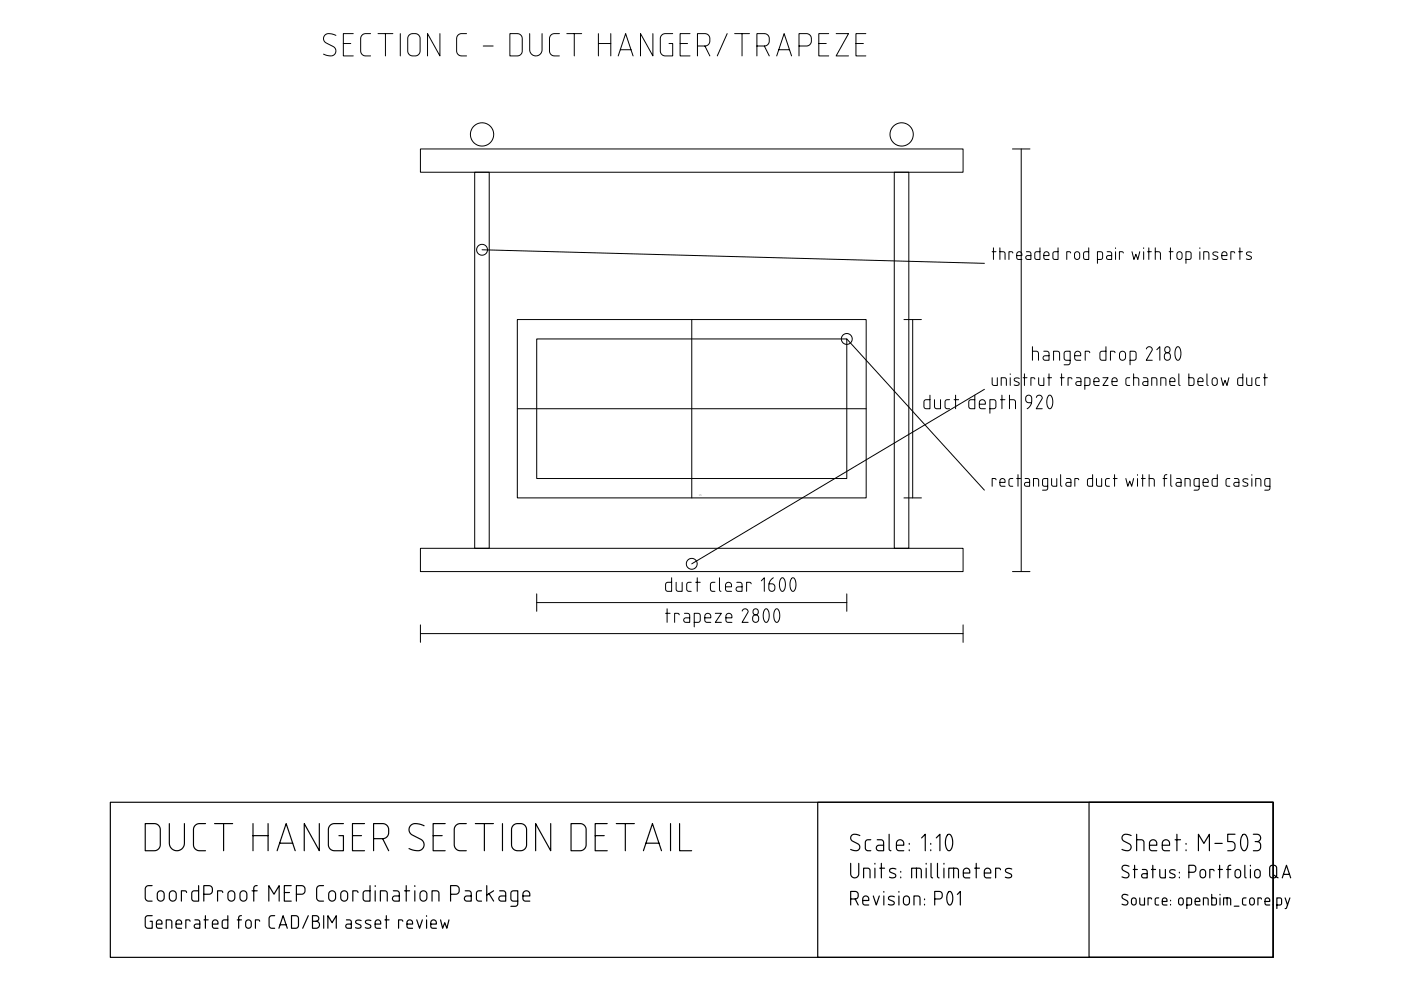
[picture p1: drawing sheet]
<svg xmlns="http://www.w3.org/2000/svg" width="420mm" height="297mm" viewBox="0 0 420 297" stroke-linecap="round" stroke-linejoin="round" font-family="sans-serif">
<g fill="none" stroke="#000" stroke-width=".3">
<path d="M100.7 10.6a2.69 2.69 0 0 0-3.3 0 1.48 1.48 0 0 0 .4 2.3l2.1 1.1a1.54 1.54 0 0 1 .7 2 1.54 1.54 0 0 1-2 .7l-1.6-.5M103 13h2.2M105.9 10.1h-2.9v6.7h2.9M111.1 10.1h-1.5a1.49 1.49 0 0 0-1.4 1.5v3.7a1.49 1.49 0 0 0 1.4 1.5h1.5M113.4 10.1h4.4M115.6 10.1v6.7M120 10.1v6.7M122.7 10.5l.8-.4h1a1.49 1.49 0 0 1 1.5 1.5v3.7a1.49 1.49 0 0 1-1.5 1.5h-.7a1.49 1.49 0 0 1-1.5-1.5v-3.9zM131.9 10.1v6.7l-3.7-6.7v6.7M139.9 10.1h-1.5a1.49 1.49 0 0 0-1.5 1.5v3.7a1.49 1.49 0 0 0 1.5 1.5h1.5M144.9 13.8h3M152.9 10.1h2.2a1.49 1.49 0 0 1 1.5 1.5v3.7a1.49 1.49 0 0 1-1.5 1.5h-2.2z"/>
<path d="M158.9 10.1v4.8a1.86 1.86 0 0 0 1.8 1.9 1.86 1.86 0 0 0 1.9-1.9v-4.8M167.8 10.1h-1.5a1.49 1.49 0 0 0-1.5 1.5v3.7a1.49 1.49 0 0 0 1.5 1.5h1.5M170 10.1h4.4M172.2 10.1v6.7M179.5 13h3.7M179.5 10.1v6.7M183.2 10.1v6.7M185.4 16.8l2.2-6.7 2.3 6.7M186 14.9h3.2M195.8 10.1v6.7l-3.7-6.7v6.7M201.7 10.1h-2.2a1.49 1.49 0 0 0-1.5 1.5v3.7a1.49 1.49 0 0 0 1.5 1.5h2.2v-3.8h-1.1M204 13h2.2"/>
<path d="M206.9 10.1h-2.9v6.7h2.9M209.2 13.8h2.2a1.49 1.49 0 0 0 1.5-1.5v-.7a1.49 1.49 0 0 0-1.5-1.5h-2.2v6.7M211.4 13.8l1.5 3M218.1 10.1l-3 6.7M220.3 10.1h4.5M222.5 10.1v6.7M227 13.8h2.2a1.49 1.49 0 0 0 1.5-1.5v-.7a1.49 1.49 0 0 0-1.5-1.5h-2.2v6.7M229.2 13.8l1.5 3M232.9 16.8l2.3-6.7 2.2 6.7M233.6 14.9h3.2M239.6 13.8h2.2a1.49 1.49 0 0 0 1.5-1.5v-.7a1.49 1.49 0 0 0-1.5-1.5h-2.2v6.7M245.6 13h2.2"/>
<path d="M248.5 10.1h-2.9v6.7h2.9M250.8 10.1h3.7l-3.7 6.7h3.7M256.7 13h2.2M259.7 10.1h-3v6.7h3M126.1 44.7h162.7v6.9h-162.7zM142.4 51.6h4.3v112.7h-4.3zM268.2 51.6h4.4v112.7h-4.4zM303.6 44.7h5.3M306.3 44.7v126.6M144.6 74.9l150.6 4M297.5 75.4h1.2M297.9 74.3v3.5"/>
<path d="M299.9 75.4l1.1 .1 .3 .2 .1 2.1M299.9 74.3v3.5M303.7 75.8l-.2-.3-.9-.1v2.4M304.9 76.6h1.6v-.4a.77 .77 0 0 0-.8-.8 .77 .77 0 0 0-.8 .8l.2 1.4 1.4 .2M307.8 75.4l1 .1 .4 .5v1.8l-1.4-.2-.2-.4 .2-.5 1.4-.1M311.9 74.3v3.5l-1.3-.1-.3-.5 .1-1.4 .4-.3 1.1-.1M313 76.6h1.6v-.4a.77 .77 0 0 0-.8-.8 .77 .77 0 0 0-.8 .8l.2 1.4 1.4 .2M317.3 74.3v3.5l-1.2-.1-.3-.5v-1.4l.4-.3 1.1-.1M321.1 75.8l-.3-.3-.9-.1v2.4M322.5 75.7a.77 .77 0 0 1 .8-.2 .77 .77 0 0 1 .5 .7v.8a.77 .77 0 0 1-.8 .8 .77 .77 0 0 1-.8-.8zM326.5 74.3v3.5l-1.2-.1-.3-.5v-1.4l.4-.3 1.1-.1M329.1 77.8h1.1l.4-.3 .1-1.5-.3-.5-1.3-.1v3.5"/>
<path d="M332 75.4l1 .1 .4 .5v1.8l-1.4-.2-.2-.4 .2-.5 1.4-.1M334.5 74.3v.2M334.5 75.4v2.4M336.9 75.8l-.3-.3-.9-.1v2.4M339.5 75.4l.6 2.4 .6-1.6 .5 1.6 .6-2.4M343 74.3v.2M343 75.4v2.4M344.1 75.4h1.2M344.5 74.3v3.5M346.5 75.4l1 .1 .4 .2 .1 2.1M346.5 74.3v3.5M350.6 75.4h1.2"/>
<path d="M351 74.3v3.5M353.2 75.7a.77 .77 0 0 1 .8-.2 .77 .77 0 0 1 .5 .7v.8a.77 .77 0 0 1-.8 .8 .77 .77 0 0 1-.7-.8zM355.7 77.8h1l.4-.3 .1-1.5-.3-.5-1.2-.1v3.5M359.8 74.3v.2M359.8 75.4v2.4M361 77.8v-2.4l1.1 .1 .3 .2 .1 2.1M365.3 75.7a.86 .86 0 0 0-.9-.3 .86 .86 0 0 0-.7 .7l.2 .3 1.2 .5 .1 .6a1.08 1.08 0 0 1-1.5 .1M366.4 76.6h1.6v-.4a.77 .77 0 0 0-.8-.8 .77 .77 0 0 0-.8 .8l.2 1.4 1.4 .2M370.3 75.8l-.3-.3-.9-.1v2.4M371.5 75.4h1.1M371.8 74.3v3.5M375.3 75.7a.86 .86 0 0 0-.9-.3 .86 .86 0 0 0-.6 .7l.2 .3 1.2 .5v.6a1.08 1.08 0 0 1-1.4 .1"/>
<path d="M155.1 95.8h104.7v53.4h-104.7zM207.5 95.8v53.4M271.1 95.8h5.2M273.7 95.8v53.4M161 101.6h93v41.8h-93zM254 101.6l41.2 45.3M278.9 118.4v4.1l-1.5-.1-.3-.5 .1-1.7 .4-.4h1.3M280.3 119.8v2.2l.2 .4 .4 .1h1.2v-2.7M284.8 119.8l-1 .1-.4 .6 .1 1.7 .5 .3h.8M286.1 119.8h1.4M286.6 118.4v4.1M292.3 118.4v4.1l-1.4-.1-.4-.5 .1-1.7 .5-.4h1.2"/>
<path d="M295.2 116.7l-87.7 52.3M297.5 113.2l.1 1.9 .5 .4h1v-2.3M300 119.8h1.4M300.3 115.5v-2.3h1l.4 .3 .1 2M300.5 118.4v4.1M302.7 119.8h1.3l.4 .3 .1 2.4M302.7 118.4v4.1M303 112.1v.1M303 113.2v2.3M305.7 113.4a.86 .86 0 0 0-.9-.3 .86 .86 0 0 0-.6 .7l.2 .4 1.1 .5 .1 .6a1.08 1.08 0 0 1-1.5 .1M306.8 113.2h1.2M307.2 112.1v3.4"/>
<path d="M309.6 105.3h1.3l.4 .3 .1 2.4M309.6 103.9v4.1M310.3 113.6l-.2-.4h-.9v2.3M310.8 119.1a.88 .88 0 0 1 1-.6 .88 .88 0 0 1 .7 1l-1.7 3h1.8M311.5 113.2v1.9l.6 .4h.9v-2.3M313 105.3h1.2l.4 .7v2l-1.6-.2-.2-.5 .2-.5 1.6-.2M314.2 113.2h1.2M314.5 118.6l.3-.2a2.8 2.8 0 0 1 .4 3.9l-.4 .2a2.8 2.8 0 0 1-.4-3.8zM314.6 112.1v3.4M316 108v-2.7h1.2l.5 .3 .1 2.4M318 113.2h1.1M318.4 112.1v3.4"/>
<path d="M320.9 108h-1.2l-.5-.4-.1-1.7 .4-.5 1.4-.1v3.4l-.4 .6h-1.4M321.5 113.6l-.3-.4h-.9v2.3M322.3 106.6h1.8v-.4a.9 .9 0 0 0-.9-.9 .9 .9 0 0 0-.9 .9l.2 1.6 1.6 .2M322.8 113.2l1 .1 .4 .5v1.7l-1.4-.1-.2-.4 .2-.5 1.4-.1M325.3 115.5h1.1l.4-.3 .1-1.5-.3-.4-1.3-.1v3.5M326.8 105.7l-.3-.4h-1v2.7M328.1 114.4h1.5v-.4a.77 .77 0 0 0-.8-.8 .77 .77 0 0 0-.7 .8l.1 1.4 1.4 .1M330.8 113.2h1.5l-1.5 2.3h1.5M331.7 103.9v4.1l-1.5-.1-.3-.5v-1.8l.5-.3h1.3M333.5 114.4h1.5v-.4a.77 .77 0 0 0-.7-.8 .77 .77 0 0 0-.8 .8l.2 1.4 1.3 .1M334.4 105.7l-.3-.4h-1.1v2.7M336 105.5a.9 .9 0 0 1 1-.2 .9 .9 0 0 1 .5 .9v.9a.9 .9 0 0 1-.9 .9 .9 .9 0 0 1-.9-.9l.1-1.1z"/>
<path d="M338.8 113.2l-.8 .1-.4 .5 .1 1.5 .4 .2h.7M338.9 108h1.3l.4-.4 .1-1.7-.3-.5-1.5-.1v4M340 113.2h1.1l.3 .3 .1 2M340 112.1v3.4M342.9 113.2l1 .1 .3 .5v1.7l-1.3-.1-.2-.4 .2-.5 1.3-.1M343.8 104.6a.88 .88 0 0 1 1-.7 .88 .88 0 0 1 .7 1.1l-1.7 3h1.8M345.4 115.5v-2.3h1.1l.3 .3 .1 2M346.9 104.8l.9-.9v4.1M348.1 115.5v-2.3h1.1l.4 .3 .1 2M349.5 106a.9 .9 0 0 1 .9-.2 .9 .9 0 0 1 .6 .8v.5a.9 .9 0 0 1-.9 .9 .9 .9 0 0 1-.9-.9zM350.8 114.4h1.6v-.4a.77 .77 0 0 0-.8-.8 .77 .77 0 0 0-.8 .8l.2 1.4 1.4 .1M352.9 104.1l.4-.2a2.8 2.8 0 0 1 .4 3.9l-.5 .2a2.8 2.8 0 0 1-.4-3.9z"/>
<path d="M353.5 112.1v3.1l.4 .3M356.5 112.1v3.4h1.3l.3-.5-.1-1.5-.4-.3h-1.1M359.3 114.4h1.5v-.4a.77 .77 0 0 0-.8-.8 .77 .77 0 0 0-.7 .8l.1 1.4 1.4 .1M362 112.1v3.1l.4 .3M363.7 113.4a.77 .77 0 0 1 .9-.1 .77 .77 0 0 1 .5 .7v.8a.77 .77 0 0 1-.8 .7 .77 .77 0 0 1-.8-.7zM366.2 113.2l.6 2.3 .6-1.5 .6 1.5 .5-2.3M372.7 112.1v3.4h-1.2l-.3-.5v-1.5l.4-.3h1.1M373.9 113.2v1.9l.6 .4h.9v-2.3M377.8 113.2l-.9 .1-.3 .5 .1 1.5 .4 .2h.7M378.9 113.2h1.2M379.3 112.1v3.4M155.1 122.5h104.7"/>
<path d="M293.7 121.2h1.8v-.5a.9 .9 0 0 0-.9-.9 .9 .9 0 0 0-.9 .9l.2 1.6 1.6 .2M296.9 122.5h1.2l.5-.3 .1-1.8-.4-.5-1.4-.1v4.1M309.4 120.7h-.9a.9 .9 0 0 1-.9-.9v-.5a.9 .9 0 0 1 .9-.9 .9 .9 0 0 1 .9 .9v.9a2.71 2.71 0 0 1-1.3 2.3M271.1 149.2h5.2M298.7 143.8l-.3-.4h-.9v2.4M299.9 144.6h1.5v-.4a.77 .77 0 0 0-.8-.8 .77 .77 0 0 0-.7 .8l.1 1.4 1.4 .2M303.7 143.4l-.8 .1-.3 .5 .1 1.5 .3 .2 .7 .1M304.9 143.4h1.2M305.3 142.3v3.5M307.4 143.4l1 .1 .4 .5v1.8l-1.4-.2-.2-.4 .2-.5 1.4-.1M309.9 145.8v-2.4h1.1l.4 .3 .1 2.1M314.2 145.8l-1.1-.1-.4-.3v-1.4l.3-.5 1.2-.1v3l-.4 .5h-1.1"/>
<path d="M315.4 143.4v1.9l.5 .5h1v-2.4M318.1 142.3v3.1l.4 .4M319.8 143.4l1 .1 .4 .5v1.8l-1.4-.2-.2-.4 .2-.5 1.4-.1M323.5 143.8l-.3-.4h-.9v2.4M327.7 142.3v3.5l-1.3-.1-.3-.5 .1-1.5 .4-.3h1.1M328.8 143.4v1.9l.6 .5h1v-2.4M332.7 143.4l-.8 .1-.4 .5 .1 1.5 .4 .2 .7 .1M333.9 143.4h1.1M334.3 142.3v3.5M337.6 143.4l.6 2.4 .6-1.6 .6 1.6 .6-2.4M341.1 142.3v.2M341.1 143.4v2.4"/>
<path d="M342.3 143.4h1.2M342.7 142.3v3.5M344.6 143.4h1.1l.4 .3 .1 2.1M344.6 142.3v3.5M348.8 143.4h1.2M350 142.3l-.6 .1-.2 .3v3.1M351.1 142.3v3.1l.4 .4M352.9 143.4l1 .1 .3 .5v1.8l-1.3-.2-.2-.4 .2-.5 1.3-.1M355.4 145.8v-2.4h1.1l.3 .3 .1 2.1M359.6 145.8l-1-.1-.4-.3-.1-1.4 .3-.5 1.2-.1v3l-.4 .5h-1.1M360.8 144.6h1.6v-.4a.77 .77 0 0 0-.8-.8 .77 .77 0 0 0-.8 .8l.2 1.4 1.4 .2M365.1 142.3v3.5l-1.3-.1-.3-.5 .1-1.5 .4-.3h1.1"/>
<path d="M368.8 143.4l-.8 .1-.3 .5 .1 1.5 .3 .2 .7 .1M370.2 143.4l1 .1 .4 .5v1.8l-1.4-.2-.2-.4 .2-.5 1.4-.1M374.3 143.6a.86 .86 0 0 0-.9-.2 .86 .86 0 0 0-.7 .7l.3 .3 1.1 .5 .1 .6a1.08 1.08 0 0 1-1.5 .1M375.4 142.3v.2M375.4 143.4v2.4M376.6 145.8v-2.4h1.1l.3 .3 .1 2.1M380.9 145.8l-1.1-.1-.4-.3-.1-1.4 .3-.5 1.3-.1-.1 3-.4 .5h-1.1M126.1 164.3h162.7v7h-162.7zM161 178v5.2M201.4 173.2v4h-1.4l-.4-.6 .1-1.7 .5-.3 1.2-.1M202.8 174.5v2.2l.2 .4 .5 .1h1.1v-2.7M207.3 174.5l-1 .1-.4 .6 .2 1.7 .4 .3h.8"/>
<path d="M208.7 174.5h1.3M209.1 173.2v4M214.4 174.5l-1 .1-.3 .6 .1 1.7 .4 .3h.8M215.8 173.2v3.6l.4 .4M217.6 175.9h1.8v-.5a.9 .9 0 0 0-.9-.9 .9 .9 0 0 0-.9 .9l.2 1.7 1.6 .1M221 174.5l1.1 .1 .5 .6v2l-1.6-.1-.3-.5 .3-.6 1.6-.1M225.3 175l-.4-.4-1-.1v2.7M228.3 174.1l.9-.9v4M231.9 173.2a2.73 2.73 0 0 0-1.3 2.3v.8a.9 .9 0 0 0 .9 .9 .9 .9 0 0 0 .9-.9v-.4a.9 .9 0 0 0-.9-.9h-.9M234.3 173.3l.4-.1a2.8 2.8 0 0 1 .4 3.8l-.5 .2a2.8 2.8 0 0 1-.4-3.8zM237.5 173.3l.3-.1a2.8 2.8 0 0 1 .4 3.8l-.4 .2a2.8 2.8 0 0 1-.4-3.8zM254 178v5.2"/>
<path d="M303.6 171.3h5.3M126.1 189.9h162.7M126.1 187.3v5.2M161 180.6h93M199.6 183.8h1.4M200.1 182.5v4M203.7 184.3l-.3-.4-1.1-.1v2.7M205.3 183.8l1.1 .1 .4 .6v2l-1.5-.1-.3-.5 .3-.6 1.5-.1M208.2 186.5h1.3l.4-.3 .1-1.8-.4-.5-1.4-.1v4.1M211.4 185.2h1.8v-.5a.9 .9 0 0 0-.9-.9 .9 .9 0 0 0-.9 .9l.2 1.6 1.6 .2M214.5 183.8h1.8l-1.8 2.7h1.8M217.7 185.2h1.8v-.5a.9 .9 0 0 0-.9-.9 .9 .9 0 0 0-.9 .9l.2 1.6 1.6 .2"/>
<path d="M222.6 183.2a.88 .88 0 0 1 1-.7 .88 .88 0 0 1 .7 1l-1.7 3h1.8M226 184.6a.9 .9 0 0 1 1-.2 .9 .9 0 0 1 .5 .8v.4a.9 .9 0 0 1-.9 .9 .9 .9 0 0 1-.9-.9zM229.4 182.6l.4-.1a2.8 2.8 0 0 1 .4 3.8l-.4 .2a2.8 2.8 0 0 1-.4-3.8zM232.6 182.6l.4-.1a2.8 2.8 0 0 1 .4 3.8l-.5 .2a2.8 2.8 0 0 1-.4-3.8zM288.8 187.3v5.2"/>
<circle cx="144.6" cy="40.3" r="3.5"/>
<circle cx="270.4" cy="40.3" r="3.5"/>
<circle cx="144.6" cy="74.9" r="1.63"/>
<circle cx="254" cy="101.6" r="1.63"/>
<circle cx="350.2" cy="104.8" r=".86"/>
<circle cx="207.5" cy="169" r="1.63"/>
<circle cx="226.7" cy="183.4" r=".86"/>
</g>
<g fill="none" stroke="#000" stroke-width=".35">
<path d="M33.1 240.5h348.7v46.5h-348.7zM43.6 246.9h2.7a1.81 1.81 0 0 1 1.8 1.8v4.5a1.81 1.81 0 0 1-1.8 1.8h-2.7zM50.8 246.9v5.8a2.26 2.26 0 0 0 2.2 2.3 2.26 2.26 0 0 0 2.3-2.3v-5.8M61.6 246.9h-1.8a1.81 1.81 0 0 0-1.8 1.8v4.5a1.81 1.81 0 0 0 1.8 1.8h1.8M64.3 246.9h5.5M67.1 246.9v8.1M75.9 246.9v8.1M75.9 250.5h4.5M80.4 246.9v8.1M83.1 255l2.7-8.1 2.7 8.1M83.9 252.7h3.9M95.8 246.9v8.1l-4.6-8.1v8.1"/>
<path d="M103 246.9h-2.7a1.81 1.81 0 0 0-1.8 1.8v4.5a1.81 1.81 0 0 0 1.8 1.8h2.7v-4.5h-1.4M105.7 250.5h2.7M109.3 246.9h-3.6v8.1h3.6M112 251.4h2.8a1.81 1.81 0 0 0 1.8-1.8v-.9a1.81 1.81 0 0 0-1.8-1.8h-2.8v8.1M114.8 251.4l1.8 3.6M127.2 247.5a3.3 3.3 0 0 0-4.2 .2 1.81 1.81 0 0 0 .6 2.6l2.6 1.3a1.9 1.9 0 0 1 .7 2.6 1.9 1.9 0 0 1-2.6 .7l-1.6-.6M129.9 250.5h2.7M133.5 246.9h-3.6v8.1h3.6M139.8 246.9h-1.8a1.81 1.81 0 0 0-1.8 1.8v4.5a1.81 1.81 0 0 0 1.8 1.8h1.8M142.6 246.9h5.4M145.3 246.9v8.1M150.7 246.9v8.1"/>
<path d="M153.9 247.4l1-.5h1.2a1.81 1.81 0 0 1 1.8 1.8v4.5a1.81 1.81 0 0 1-1.8 1.8h-.9a1.81 1.81 0 0 1-1.8-1.8v-4.7zM165.2 246.9v8.1l-4.6-8.1v8.1M171.3 246.9h2.7a1.81 1.81 0 0 1 1.8 1.8v4.5a1.81 1.81 0 0 1-1.8 1.8h-2.7zM178.5 250.5h2.7M182.1 246.9h-3.6v8.1h3.6M184.8 246.9h5.4M187.5 246.9v8.1M193 255l2.7-8.1 2.7 8.1M193.7 252.7h3.9M201.1 246.9v8.1M203.8 246.9v8.1h3.6M245.2 240.5h136.6v46.5h-136.6z"/>
<path d="M255.1 258.8v3.1a1.21 1.21 0 0 0 1.2 1.2 1.21 1.21 0 0 0 1.2-1.2v-3.1M257.9 250.5a1.82 1.82 0 0 0-2.7 .1 1.1 1.1 0 0 0 .5 1.5l1.6 .8a1.18 1.18 0 0 1 .4 1.7 1.18 1.18 0 0 1-1.7 .3l-.9-.3M261.2 251.7h-.9a.82 .82 0 0 0-.8 .8v1.7a.82 .82 0 0 0 .8 .8h.9M262.4 258.8v.2M263.1 251.7h1.1a.82 .82 0 0 1 .8 .8v2.5h-1.4a.82 .82 0 0 1-.8-.8 .82 .82 0 0 1 .8-.9h1.4M264.3 258.8v4.3M266.6 250.1v4.4l.6 .5M268.8 253.3h2.2v-.5a1.1 1.1 0 0 0-1.1-1.1 1.1 1.1 0 0 0-1.1 1.1v1.4a.82 .82 0 0 0 .9 .8h1.3M272.7 252.8v.3M272.7 254.7v.3M276.4 251.2l1.1-1.1v4.9M277.8 258.8v.2"/>
<path d="M279.1 252.8v.3M279.1 254.7v.3M279.2 258.8v3.9l.5 .4M280.8 251.2l1.1-1.1v4.9M281.1 258.8l.1 3.9 .4 .4M283.1 258.8v.2M284.2 250.2l.4-.1a1.59 1.59 0 0 1 1.1 1.9 2.56 2.56 0 0 1-1 3 1.59 1.59 0 0 1-1.1-2 3.7 3.7 0 0 1 .6-2.8zM292.8 258.8v4.3M326.6 240.5h55.2v46.5h-55.2zM338.6 259.7a1.23 1.23 0 0 0-2.1 .4l.3 .7 1.4 .8a.94 .94 0 0 1 .1 1.3 .94 .94 0 0 1-1.3 .1l-.5-.2M339.2 250.5a1.82 1.82 0 0 0-2.6 .1 1.1 1.1 0 0 0 .5 1.5l1.5 .8a1.18 1.18 0 0 1 .4 1.7 1.18 1.18 0 0 1-1.6 .3l-.9-.3M340.3 259.4v3.7"/>
<path d="M340.9 251.7h1.4a.82 .82 0 0 1 .8 .8v2.5M340.9 250.1v4.9M344.7 253.3h2.2v-.5a1.1 1.1 0 0 0-1.1-1.1 1.1 1.1 0 0 0-1.1 1.1v1.4a.82 .82 0 0 0 .8 .8h1.4M345.7 259.4v3.7M348.6 253.3h2.2v-.5a1.1 1.1 0 0 0-1.1-1.1 1.1 1.1 0 0 0-1.1 1.1v1.4a.82 .82 0 0 0 .8 .8h1.4M352.4 251.7h1.7M353 250.1v4.9M355.7 252.8v.3M355.7 254.7v.3M359.4 255v-4.9l1.7 2.7 1.6-2.7v4.9M364.3 252.8h2.2M365.8 259.4v3.7"/>
<path d="M369.1 259.4l-.5 .1-.3 .4v3.2M370.4 250.1h-2.2v2.2h1.1a1.1 1.1 0 0 1 1.1 1v.6a1.1 1.1 0 0 1-1.1 1.1h-1.1M372.7 250.2l.4-.1a1.59 1.59 0 0 1 1.1 1.9 2.56 2.56 0 0 1-1 3 1.59 1.59 0 0 1-1.1-2 3.7 3.7 0 0 1 .6-2.8zM373.3 259.4v3.4l.4 .3M375 259.4v.2M375.9 250.1h1.1a1.1 1.1 0 0 1 1.1 1.1 1.1 1.1 0 0 1-1.1 1.1 1.1 1.1 0 0 1 1.1 1v.6a1.1 1.1 0 0 1-1.1 1.1h-1.1M376.4 252.3h.6M381 259.6l1-.2a.84 .84 0 0 1 .9 .8v2.1a.84 .84 0 0 1-.9 .8h-.4a.84 .84 0 0 1-.8-.8v-2.2zM45.6 265.5h-1a1.03 1.03 0 0 0-1 1v2.6a1.03 1.03 0 0 0 1 1h1M45.7 274.5h-1.3a.84 .84 0 0 0-.8 .8v2.1a.84 .84 0 0 0 .8 .8h1.3v-2.1h-.7M46.9 277h1.7v-.4a.84 .84 0 0 0-.9-.9 .84 .84 0 0 0-.8 .9l.2 1.5 1.5 .1M47.5 267.3a1.03 1.03 0 0 1 1.1-.2 1.03 1.03 0 0 1 .6 .9v1.1a1.03 1.03 0 0 1-1 1 1.03 1.03 0 0 1-1-1v-1.3z"/>
<path d="M49.8 278.2v-2.5h1.2l.4 .3 .1 2.2M51.1 267.3a1.03 1.03 0 0 1 1.1-.2 1.03 1.03 0 0 1 .7 .9v1.1a1.03 1.03 0 0 1-1.1 1 1.03 1.03 0 0 1-1-1v-1.3zM52.8 277h1.7v-.4a.84 .84 0 0 0-.9-.9 .84 .84 0 0 0-.8 .9l.2 1.5 1.5 .1M56 267.5l-.4-.5h-1.2v3.1M57 276.1l-.3-.4h-1v2.5M58.5 275.7l1 .1 .4 .5v1.9l-1.4-.1-.3-.5 .3-.5 1.4-.1M59.6 265.5v4.6h-1.3a.77 .77 0 0 1-.8-.8v-1.5a.77 .77 0 0 1 .8-.8h1.3M61.1 268h1.6a1.03 1.03 0 0 0 1-1v-.5a1.03 1.03 0 0 0-1-1h-1.6v4.6M61.2 275.7h1.2M61.6 274.5v3.7M63.7 277h1.7v-.4a.84 .84 0 0 0-.9-.9 .84 .84 0 0 0-.8 .9l.2 1.5 1.5 .1M66.8 267.5l-.4-.5h-1.1v3.1"/>
<path d="M68.3 274.5v3.7h-1.3l-.4-.5 .1-1.6 .4-.4h1.2M68.7 267.3a1.03 1.03 0 0 1 1.1-.2 1.03 1.03 0 0 1 .6 .9v1.1a1.03 1.03 0 0 1-1 1 1.03 1.03 0 0 1-1-1v-1.3zM71.2 275.7h1.2M72.3 267.3a1.03 1.03 0 0 1 1.1-.2 1.03 1.03 0 0 1 .6 .9v1.1a1.03 1.03 0 0 1-1 1 1.03 1.03 0 0 1-1-1v-1.3zM72.4 274.5l-.5 .1-.3 .4v3.2M73.9 276a.84 .84 0 0 1 .9-.2 .84 .84 0 0 1 .5 .8v.8a.84 .84 0 0 1-.8 .8 .84 .84 0 0 1-.8-.8v-1zM75.6 267h1.5M77.1 265.5h-.2a.77 .77 0 0 0-.8 .7v3.9M77.9 276.1l-.3-.4h-1v2.5M80.6 270.1v-4.6l1.6 2.5 1.5-2.5v4.6M82.4 274.5h-.9a.84 .84 0 0 0-.8 .8v2.1a.84 .84 0 0 0 .8 .8h.9M83.6 278.2l1.3-3.7 1.3 3.7"/>
<path d="M84 277.2h1.8M85.3 267.5h1.5M87.3 265.5h-2v4.6h2M87.4 274.5h1.3a.84 .84 0 0 1 .8 .8v2.1a.84 .84 0 0 1-.8 .8h-1.3zM88.9 268h1.5a1.03 1.03 0 0 0 1.1-1v-.5a1.03 1.03 0 0 0-1.1-1h-1.5v4.6M92.5 274.5l-1.7 3.7M93.7 276.1h1.1a1.05 1.05 0 0 1 1 1.1 1.05 1.05 0 0 1-1 1h-1.1v-3.7h1.1a.84 .84 0 0 1 .8 .8 .84 .84 0 0 1-.8 .8M97 265.5h-1a1.03 1.03 0 0 0-1 1v2.6a1.03 1.03 0 0 0 1 1h1M97.1 274.5v3.7M98.3 278.2v-3.7l1.3 2.1 1.3-2.1v3.7M98.9 267.3a1.03 1.03 0 0 1 1.1-.2 1.03 1.03 0 0 1 .6 .9v1.1a1.03 1.03 0 0 1-1 1 1.03 1.03 0 0 1-1-1v-1.3zM102.5 267.3a1.03 1.03 0 0 1 1.1-.2 1.03 1.03 0 0 1 .7 .9v1.1a1.03 1.03 0 0 1-1.1 1 1.03 1.03 0 0 1-1-1v-1.3z"/>
<path d="M103.9 275.7l1.1 .1 .4 .5v1.9l-1.5-.1-.2-.5 .2-.5 1.5-.1M107.4 267.5l-.4-.5h-1.2v3.1M108.3 276a.97 .97 0 0 0-1.6 .3l.2 .5 1.2 .5 .1 .6a1.1 1.1 0 0 1-1.6 .2M111 265.5v4.6h-1.3a.77 .77 0 0 1-.8-.8v-1.5a.77 .77 0 0 1 .8-.8h1.3M111.2 276a.97 .97 0 0 0-1.6 .3l.2 .5 1.3 .5 .1 .6a1.1 1.1 0 0 1-1.6 .2M112.5 277h1.7v-.4a.84 .84 0 0 0-.9-.9 .84 .84 0 0 0-.8 .9l.2 1.5 1.5 .1M112.5 265.5v.2M112.5 267v3.1M114.1 270.1v-3.1h1.3a.77 .77 0 0 1 .7 .8v2.3M115.4 275.7h1.3M115.9 274.5v3.7M117.9 267h1.1a.77 .77 0 0 1 .8 .8v2.3h-1.3a.77 .77 0 0 1-.8-.8 .77 .77 0 0 1 .8-.7h1.3"/>
<path d="M120.8 276.1l-.3-.4h-1v2.5M121.3 267h1.6M121.8 265.5v4.6M122 277h1.7v-.4a.84 .84 0 0 0-.8-.9 .84 .84 0 0 0-.9 .9l.2 1.5 1.5 .1M124.4 265.5v.2M124.4 267v3.1M125 275.7l.8 2.5 .9-2.5M126.3 267.3a1.03 1.03 0 0 1 1.1-.2 1.03 1.03 0 0 1 .6 .9v1.1a1.03 1.03 0 0 1-1 1 1.03 1.03 0 0 1-1-1v-1.3zM127.9 274.5v.2M127.9 275.7v2.5M129.2 277h1.7v-.4a.84 .84 0 0 0-.9-.9 .84 .84 0 0 0-.8 .9l.2 1.5 1.5 .1M129.6 270.1v-3.1h1.3a.77 .77 0 0 1 .7 .8v2.3"/>
<path d="M132.1 275.7l.7 2.5 .6-1.6 .6 1.6 .6-2.5M135.1 268h1.6a1.03 1.03 0 0 0 1-1v-.5a1.03 1.03 0 0 0-1-1h-1.6v4.6M139.5 267h1.1a.77 .77 0 0 1 .7 .8v2.3h-1.3a.77 .77 0 0 1-.7-.8 .77 .77 0 0 1 .7-.7h1.3M144.4 267h-.7a.77 .77 0 0 0-.8 .8v1.5a.77 .77 0 0 0 .8 .8h.7M146 265.5v4.6M146.7 267.9l1.3 2.2M148 267l-2 1.3M149.9 267h1a.77 .77 0 0 1 .8 .8v2.3h-1.3a.77 .77 0 0 1-.8-.8 .77 .77 0 0 1 .8-.7h1.3M155.3 270.1h-1.3a.77 .77 0 0 1-.8-.8v-1.5a.77 .77 0 0 1 .8-.8h1.3v3.9a.77 .77 0 0 1-.8 .8h-1.3M156.8 268.6h2.1v-.6a1.03 1.03 0 0 0-1-1 1.03 1.03 0 0 0-1.1 1v1.3a.77 .77 0 0 0 .8 .8h1.3M255.1 269.5h1.4a.9 .9 0 0 0 .9-.9v-.5a.9 .9 0 0 0-.9-.9h-1.4v4.1M256.5 269.5l.9 1.8"/>
<path d="M258.7 269.9h1.8v-.4a.9 .9 0 0 0-.9-.9 .9 .9 0 0 0-.9 .9l.2 1.6 1.6 .2M259 263.1v-2.9h1.3l.5 .3 .1 2.6M261.9 268.6l.9 2.7 .9-2.7M262.4 260.2v2.9M263.8 260.2h1.5M265.1 267.2v.2M265.1 268.6v2.7M268.2 268.8a1.04 1.04 0 0 0-1.8 .4l.3 .5 1.3 .6 .2 .5a1.15 1.15 0 0 1-1.8 .3M268.7 260.5a1.14 1.14 0 0 0-1.9 .4l.2 .5 1.5 .7 .1 .5a1.23 1.23 0 0 1-1.9 .3M269.6 267.2v.2M269.6 268.6v2.7M270.1 261.2v.2"/>
<path d="M270.1 262.9v.2M271.2 268.8a.9 .9 0 0 1 1-.2 .9 .9 0 0 1 .5 .9v.9a.9 .9 0 0 1-.9 .9 .9 .9 0 0 1-.9-.9l.1-1.1zM273.4 263.1v-2.9h2.3l.4 .2 .2 .5v2.2M274.1 271.3v-2.7h1.3l.4 .3 .1 2.4M274.9 260.2v2.9M277.3 269.5v.2M277.3 271v.3M277.8 260.2v2.9M280.3 269.5h1.4a.9 .9 0 0 0 .9-.9v-.5a.9 .9 0 0 0-.9-.9h-1.4v4.1M283.1 260.2v2.9M284.5 267.3l.3-.1a2.8 2.8 0 0 1 .4 3.8l-.4 .3a2.8 2.8 0 0 1-.4-3.9zM284.5 263.1v-2.9h2.3l.4 .2 .2 .5v2.2"/>
<path d="M286 260.2v2.9M287.1 268.1l.9-.9v4.1M288.9 261.7h1.9v-.5a.97 .97 0 0 0-.9-1 .97 .97 0 0 0-1 1v1.3l.2 .4 .5 .2h1.2M292.3 260.2h1.4M295.2 261.7h1.9v-.5a.97 .97 0 0 0-.9-1 .97 .97 0 0 0-1 1v1.3l.2 .4 .5 .2h1.2M300 260.7l-.3-.5h-1.1v2.9M303.4 260.5a1.14 1.14 0 0 0-1.9 .4l.2 .5 1.5 .7 .2 .5a1.23 1.23 0 0 1-1.9 .3M338.3 268.3a1 1 0 0 0-1.1-.3 1 1 0 0 0-.7 .8l.2 .5 1.4 .8 .1 .7a1.08 1.08 0 0 1-1.7 .2M339.5 269.3l.7-.2 .5 .5v1.1l-.4 .5h-.5l-.4-.4-.1-1zM339.8 260.6h1.3M341.8 269.1v1.7l.5 .5h.9v-2.2M342.6 260.6l1.1 .1 .3 .5v1.9l-1.4-.1-.2-.5 .2-.5 1.4-.1"/>
<path d="M345.3 260.6h1.3M345.4 269.5l-.3-.3-.8-.1v2.2M347.5 269.1l-.8 .1-.3 .5 .1 1.3 1 .3M347.8 260.6v2l.6 .5h1.1v-2.5M348.6 270.2h1.4l-.3-.9-.6-.2-.4 .4-.1 1.3 .3 .4 1.1 .1M351 269.8v.2M351 271.1v.2M352.4 260.8a.97 .97 0 0 0-1.6 .4l.2 .5 1.3 .5 .1 .5a1.1 1.1 0 0 1-1.6 .2M353.7 269.3l.6-.2 .5 .5 .1 1.1-.5 .5h-.5l-.4-.4v-1zM353.7 261.5v.2M353.7 262.9v.2M355.9 271.3h1l.4-.3 .1-1.4-.3-.4-1.2-.1v3.2"/>
<path d="M356.5 261.5h1.3a.84 .84 0 0 0 .8-.9v-.4a.84 .84 0 0 0-.8-.8h-1.3v3.7M358.4 270.2h1.4l-.3-.9-.5-.2-.5 .4-.1 1.3 .4 .4 1 .1M360.1 260.9a.84 .84 0 0 1 .9-.2 .84 .84 0 0 1 .6 .8v.8a.84 .84 0 0 1-.9 .8 .84 .84 0 0 1-.8-.8v-1zM360.9 271.3v-2.2h1l.3 .3 .1 1.9M363.4 268.1v3.2l1.1-.1 .3-.4-.1-1.4-.3-.3h-1M364.1 261l-.3-.4h-1v2.5M365.3 260.6h1.3M365.9 268.1v.1M365.9 269.1v2.2M366.9 271.3v-2.2l2 .2 .2 2M367.9 260.6h1.2M368 269.1v2.2"/>
<path d="M370.1 271.6h1.5M370.6 260.9a.84 .84 0 0 1 .9-.2 .84 .84 0 0 1 .6 .8v.8a.84 .84 0 0 1-.9 .8 .84 .84 0 0 1-.8-.8v-1zM373.7 269.1l-.8 .1-.3 .5 .1 1.3 1 .3M375 269.3l.6-.2 .5 .5 .1 1.1-.5 .5h-.5l-.4-.4v-1zM375 260.6v2.5M376.5 260.9a.84 .84 0 0 1 .9-.2 .84 .84 0 0 1 .5 .8v.8a.84 .84 0 0 1-.8 .8 .84 .84 0 0 1-.8-.8v-1zM378.3 269.5l-.2-.3-.9-.1v2.2M379.4 270.2h1.4l-.3-.9-.6-.2-.4 .4-.1 1.3 .4 .4 1 .1M381.9 271.1v.2M382 262.3l1.3 .8M382.9 271.3h1l.4-.3v-1.4l-.2-.4-1.2-.1v3.2M384.5 263.1l1.3-3.7 1.3 3.7"/>
<path d="M384.9 262.1h1.8M385.4 269.1l.7 2.2M386.8 269.1l-1 3-.4 .2"/>
</g>
</svg>
